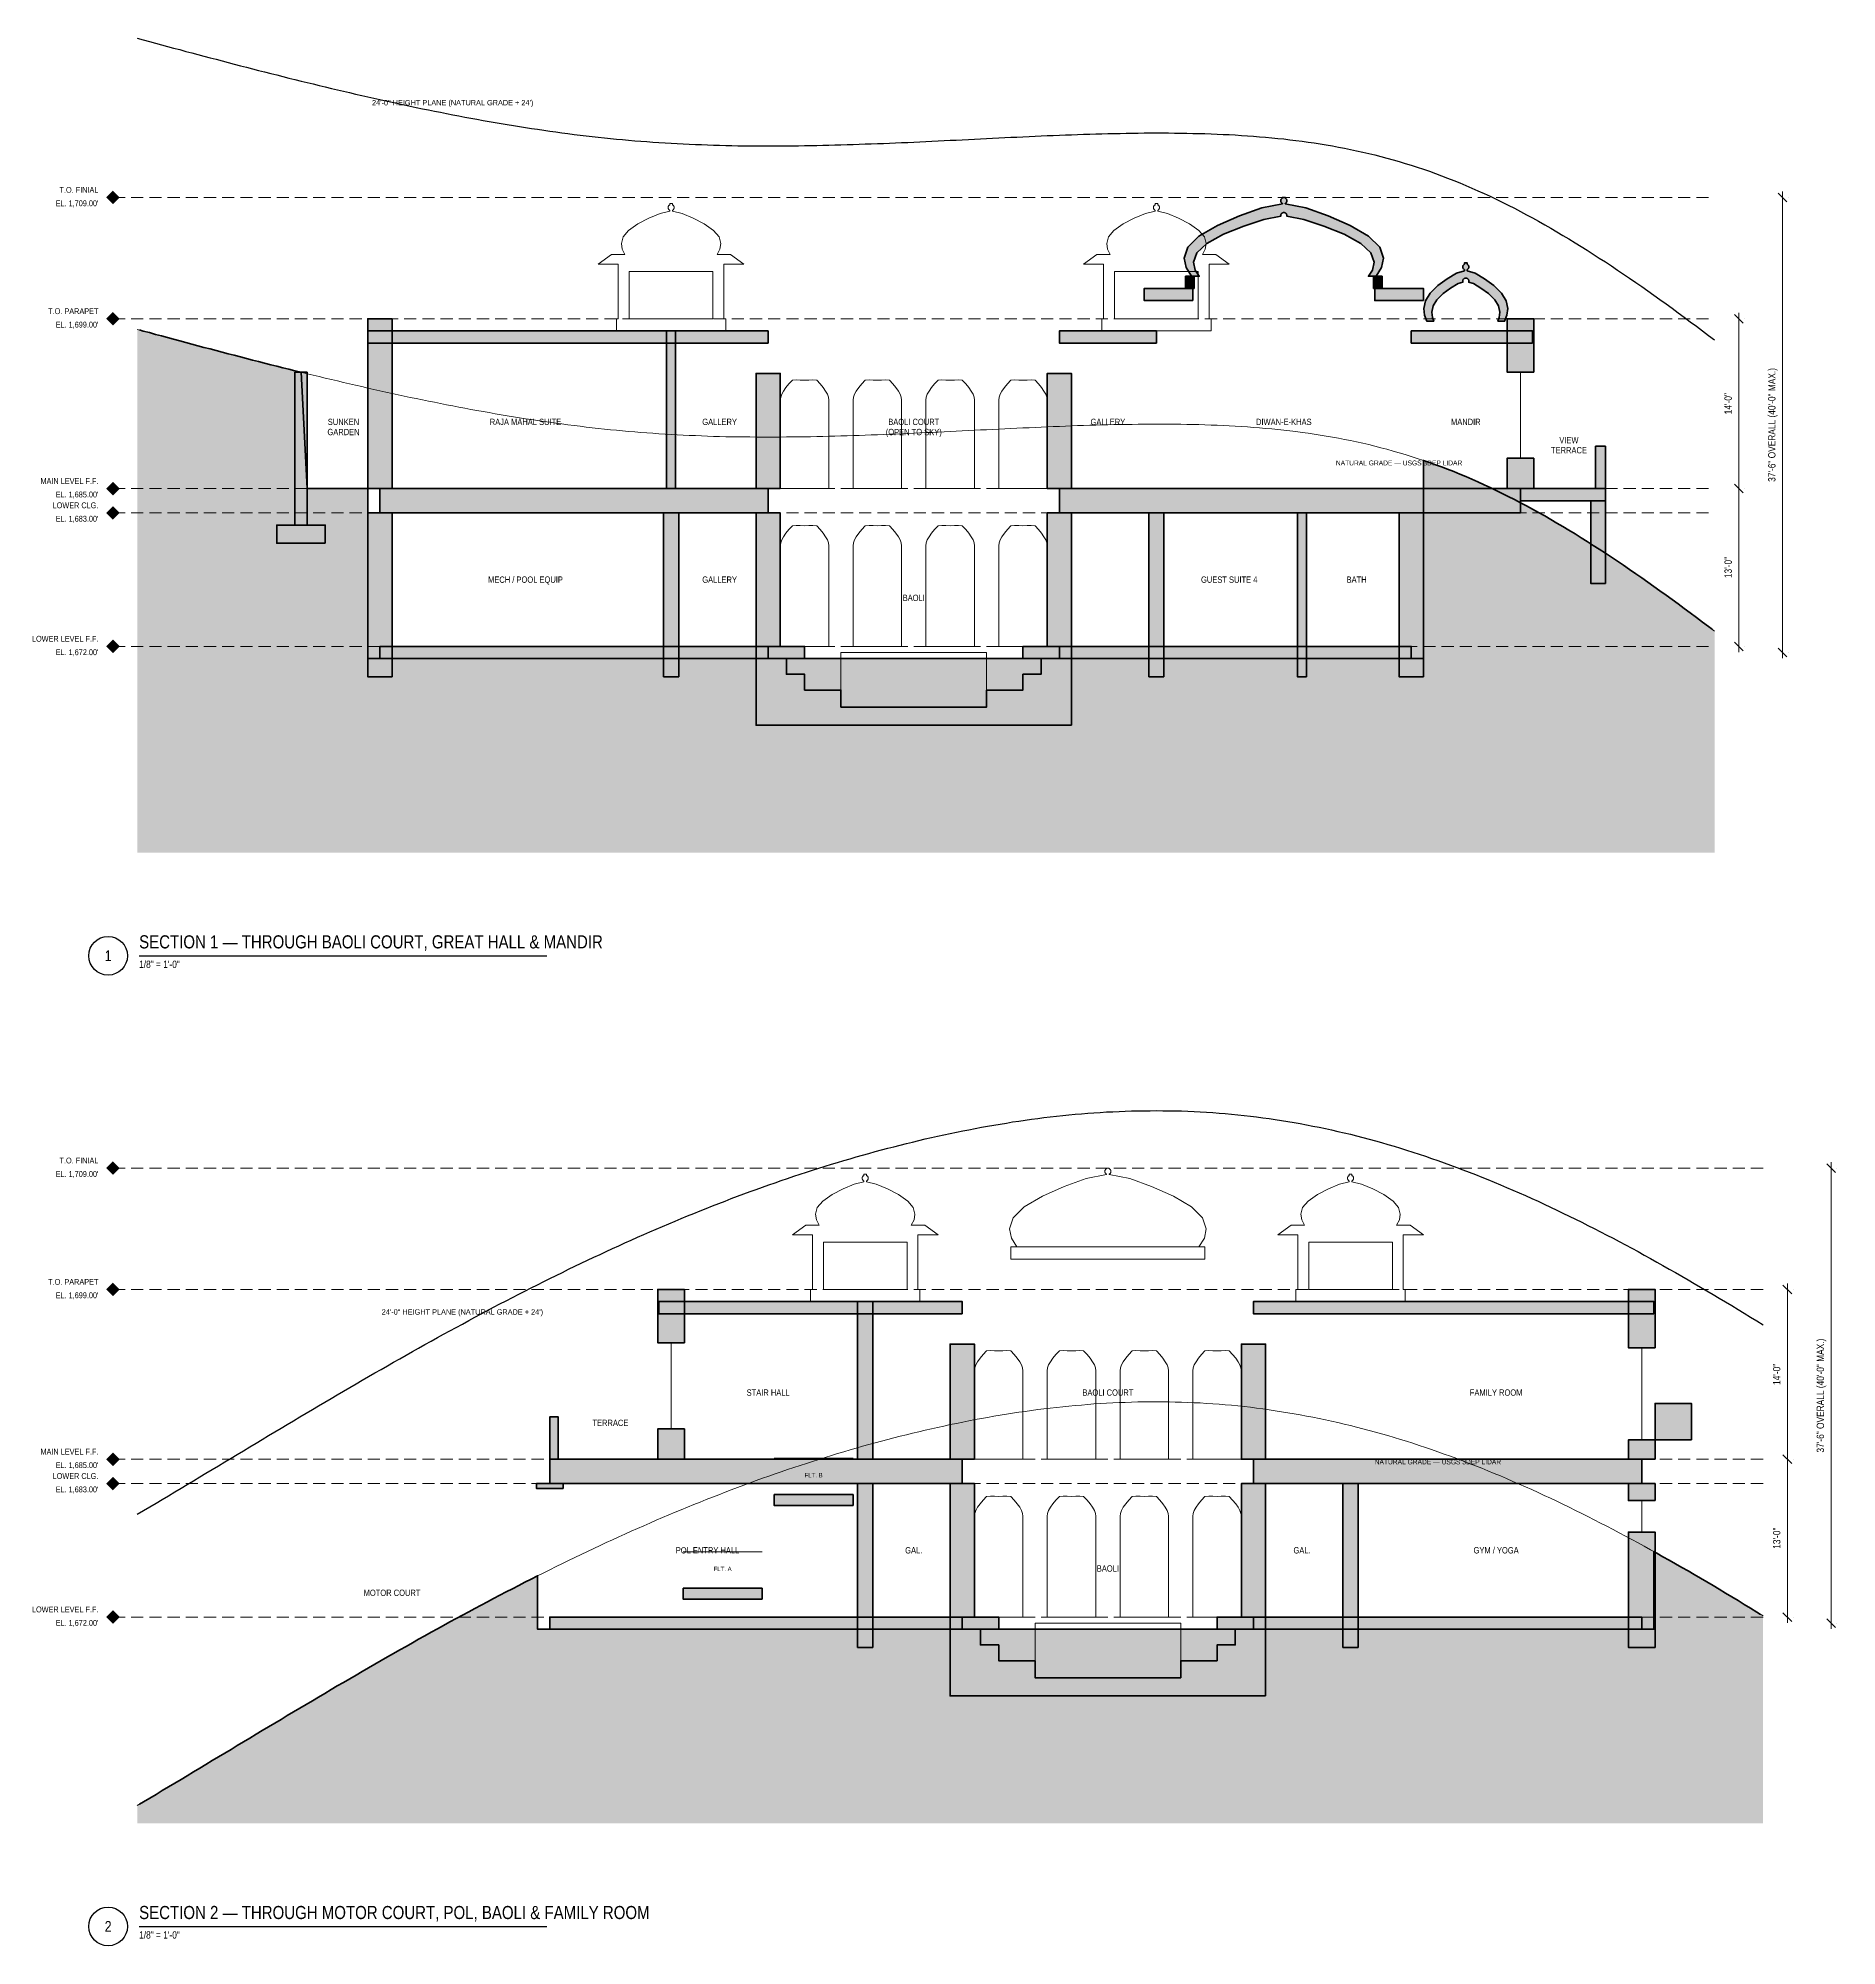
# Model space of a CAD drawing. Header units: inches. Extents: x -98 to 1681, y -1045 to 842.
import ezdxf
from ezdxf.enums import TextEntityAlignment as Align

# ---------------------------------------------------------------- set-up
doc = ezdxf.new("R2010")
doc.units = ezdxf.units.IN
doc.header["$LTSCALE"] = 48
doc.header["$MEASUREMENT"] = 0
doc.linetypes.add('DASHED', pattern=[1.524, 1.27, -0.254])
doc.linetypes.add('HIDDEN', pattern=[0.375, 0.25, -0.125])
for name, color, linetype, lineweight in [('A-ANNO-DIMS', 3, 'CONTINUOUS', 18), ('A-ANNO-SYMB', 7, 'CONTINUOUS', 25), ('A-ANNO-TEXT', 7, 'CONTINUOUS', 25), ('A-GLAZ', 4, 'CONTINUOUS', 18), ('A-HIDN', 8, 'HIDDEN', 18), ('A-HTPL', 1, 'DASHED', 25), ('A-SECT-BYND', 8, 'CONTINUOUS', 18), ('A-SECT-CUT', 7, 'CONTINUOUS', 70), ('A-SECT-PATT', 8, 'CONTINUOUS', 9)]:
    doc.layers.add(name, color=color, linetype=linetype, lineweight=lineweight)
doc.styles.add('JM', font='IBMPlexSansCondensed-Regular.ttf')

msp = doc.modelspace()

# ---------------------------------------------------------------- texts
at = {"layer": 'A-ANNO-DIMS', "style": 'JM'}
for s, p in [('37\'-6" OVERALL (40\'-0" MAX.)', (1622.4, 459)), ('14\'-0"', (1579.2, 480)), ('13\'-0"', (1579.2, 318)), ('37\'-6" OVERALL (40\'-0" MAX.)', (1670.4, -501)), ('14\'-0"', (1627.2, -480)), ('13\'-0"', (1627.2, -642))]:
    msp.add_text(s, height=7.2, rotation=90, dxfattribs=at).set_placement(p, align=Align.BOTTOM_CENTER)
at = {"layer": 'A-ANNO-TEXT', "style": 'JM'}
for p in [(312, 773.5), (321.6, -422.5)]:
    msp.add_text('24\'-0" HEIGHT PLANE (NATURAL GRADE + 24\')', height=5.28, dxfattribs=at).set_placement(p, align=Align.BOTTOM_CENTER)
for s, p in [("EL. 1,709.00'", (-38.4, 681.1)), ("EL. 1,699.00'", (-38.4, 561.1)), ("EL. 1,685.00'", (-38.4, 393.1)), ("EL. 1,683.00'", (-38.4, 369.1)), ("EL. 1,672.00'", (-38.4, 237.1)), ("EL. 1,709.00'", (-38.4, -278.9)), ("EL. 1,699.00'", (-38.4, -398.9)), ("EL. 1,685.00'", (-38.4, -566.9)), ("EL. 1,683.00'", (-38.4, -590.9)), ("EL. 1,672.00'", (-38.4, -722.9))]:
    msp.add_text(s, height=5.76, dxfattribs=at).set_placement(p, align=Align.TOP_RIGHT)
for s, p in [('T.O. FINIAL', (-38.4, 686.9)), ('T.O. PARAPET', (-38.4, 566.9)), ('MAIN LEVEL F.F.', (-38.4, 398.9)), ('LOWER CLG.', (-38.4, 374.9)), ('LOWER LEVEL F.F.', (-38.4, 242.9)), ('T.O. FINIAL', (-38.4, -273.1)), ('T.O. PARAPET', (-38.4, -393.1)), ('MAIN LEVEL F.F.', (-38.4, -561.1)), ('LOWER CLG.', (-38.4, -585.1)), ('LOWER LEVEL F.F.', (-38.4, -717.1))]:
    msp.add_text(s, height=5.76, dxfattribs=at).set_placement(p, align=Align.BOTTOM_RIGHT)
for s, height, p in [('GARDEN', 6.24, (204, 452)), ('SUNKEN', 6.24, (204, 462)), ('RAJA MAHAL SUITE', 6.24, (384, 462)), ('GALLERY', 6.24, (576, 462)), ('(OPEN TO SKY)', 6.24, (768, 452)), ('BAOLI COURT', 6.24, (768, 462)), ('GALLERY', 6.24, (960, 462)), ('DIWAN-E-KHAS', 6.24, (1134, 462)), ('MANDIR', 6.24, (1314, 462)), ('TERRACE', 6.24, (1416, 434)), ('VIEW', 6.24, (1416, 444)), ('MECH / POOL EQUIP', 6.24, (384, 306)), ('GALLERY', 6.24, (576, 306)), ('GUEST SUITE 4', 6.24, (1080, 306)), ('BATH', 6.24, (1206, 306)), ('BAOLI', 6.24, (768, 288)), ('1', 10.6, (-28.8, -66)), ('STAIR HALL', 6.24, (624, -498)), ('BAOLI COURT', 6.24, (960, -498)), ('FAMILY ROOM', 6.24, (1344, -498)), ('TERRACE', 6.24, (468, -528)), ('FLT. B', 4.32, (669, -579.7)), ('POL ENTRY HALL', 6.24, (564, -654)), ('GAL.', 6.24, (768, -654)), ('GAL.', 6.24, (1152, -654)), ('GYM / YOGA', 6.24, (1344, -654)), ('FLT. A', 4.32, (579, -672.4)), ('BAOLI', 6.24, (960, -672)), ('MOTOR COURT', 6.24, (252, -696)), ('2', 10.6, (-28.8, -1026))]:
    msp.add_text(s, height=height, dxfattribs=at).set_placement(p, align=Align.MIDDLE_CENTER)
for p in [(1248, 423.8), (1286.4, -564.2)]:
    msp.add_text('NATURAL GRADE — USGS 3DEP LIDAR', height=4.8, dxfattribs=at).set_placement(p, align=Align.TOP_CENTER)
for s, p in [('SECTION 1 — THROUGH BAOLI COURT, GREAT HALL & MANDIR', (1.9, -62.6)), ('SECTION 2 — THROUGH MOTOR COURT, POL, BAOLI & FAMILY ROOM', (1.9, -1022.6))]:
    msp.add_text(s, height=12.96, dxfattribs=at).set_placement(p, align=Align.BOTTOM_LEFT)
for p in [(1.9, -70.8), (1.9, -1030.8)]:
    msp.add_text('1/8" = 1\'-0"', height=7.2, dxfattribs=at).set_placement(p, align=Align.TOP_LEFT)

# ---------------------------------------------------------------- hatches: boundary and pattern name
at = {"layer": 'A-ANNO-SYMB'}
h = msp.add_hatch(color=7, dxfattribs=at)
h.dxf.hatch_style = 1
h.paths.add_polyline_path([(-30.7, 684), (-24, 690.7), (-17.3, 684), (-24, 677.3)])
h = msp.add_hatch(color=7, dxfattribs=at)
h.dxf.hatch_style = 1
h.paths.add_polyline_path([(-30.7, 564), (-24, 570.7), (-17.3, 564), (-24, 557.3)])
h = msp.add_hatch(color=7, dxfattribs=at)
h.dxf.hatch_style = 1
h.paths.add_polyline_path([(-30.7, 396), (-24, 402.7), (-17.3, 396), (-24, 389.3)])
h = msp.add_hatch(color=7, dxfattribs=at)
h.dxf.hatch_style = 1
h.paths.add_polyline_path([(-30.7, 372), (-24, 378.7), (-17.3, 372), (-24, 365.3)])
h = msp.add_hatch(color=7, dxfattribs=at)
h.dxf.hatch_style = 1
h.paths.add_polyline_path([(-30.7, 240), (-24, 246.7), (-17.3, 240), (-24, 233.3)])
h = msp.add_hatch(color=7, dxfattribs=at)
h.dxf.hatch_style = 1
h.paths.add_polyline_path([(-30.7, -276), (-24, -269.3), (-17.3, -276), (-24, -282.7)])
h = msp.add_hatch(color=7, dxfattribs=at)
h.dxf.hatch_style = 1
h.paths.add_polyline_path([(-30.7, -396), (-24, -389.3), (-17.3, -396), (-24, -402.7)])
h = msp.add_hatch(color=7, dxfattribs=at)
h.dxf.hatch_style = 1
h.paths.add_polyline_path([(-30.7, -564), (-24, -557.3), (-17.3, -564), (-24, -570.7)])
h = msp.add_hatch(color=7, dxfattribs=at)
h.dxf.hatch_style = 1
h.paths.add_polyline_path([(-30.7, -588), (-24, -581.3), (-17.3, -588), (-24, -594.7)])
h = msp.add_hatch(color=7, dxfattribs=at)
h.dxf.hatch_style = 1
h.paths.add_polyline_path([(-30.7, -720), (-24, -713.3), (-17.3, -720), (-24, -726.7)])
at = {"layer": 'A-SECT-PATT'}
h = msp.add_hatch(color=7, dxfattribs=at)
h.dxf.hatch_style = 1
h.paths.add_polyline_path([(1177.8, 665.8), (1199.7, 656.4), (1217.9, 645.6), (1228.8, 634.8), (1232.5, 624), (1230.7, 614.6), (1225.2, 606), (1217.6, 606), (1221.8, 612.1), (1223.4, 620.1), (1220.1, 629.3), (1210.2, 638.5), (1193.6, 647.6), (1173.7, 655.6), (1153.9, 662.3), (1136.9, 665.5), (1136.9, 665.5), (1137, 665.8), (1137, 666.1), (1137, 666.3), (1136.9, 666.6), (1136.9, 666.9), (1136.8, 667.2), (1136.6, 667.5), (1136.5, 667.7), (1136.3, 668), (1136.1, 668.2), (1135.9, 668.4), (1135.7, 668.5), (1135.4, 668.7), (1135.1, 668.8), (1134.9, 668.9), (1134.6, 669), (1134.3, 669), (1134, 669.1), (1133.7, 669), (1133.4, 669), (1133.1, 668.9), (1132.9, 668.8), (1132.6, 668.7), (1132.3, 668.5), (1132.1, 668.4), (1131.9, 668.2), (1131.7, 668), (1131.5, 667.7), (1131.4, 667.5), (1131.2, 667.2), (1131.1, 666.9), (1131.1, 666.6), (1131, 666.3), (1131, 666.1), (1131, 665.8), (1131.1, 665.5), (1131.1, 665.5), (1114.1, 662.3), (1094.3, 655.6), (1074.4, 647.6), (1057.8, 638.5), (1047.9, 629.3), (1044.6, 620.1), (1046.2, 612.1), (1050.4, 606), (1042.8, 606), (1037.3, 614.6), (1035.5, 624), (1039.2, 634.8), (1050.1, 645.6), (1068.3, 656.4), (1090.2, 665.8), (1112.1, 673.7), (1132.6, 677.7), (1132.6, 678.1), (1132.3, 678.2), (1132.1, 678.4), (1131.9, 678.6), (1131.7, 678.8), (1131.5, 679), (1131.4, 679.3), (1131.2, 679.6), (1131.1, 679.8), (1131.1, 680.1), (1131, 680.4), (1131, 680.7), (1131, 681), (1131.1, 681.3), (1131.1, 681.6), (1131.2, 681.8), (1131.4, 682.1), (1131.5, 682.4), (1131.7, 682.6), (1131.9, 682.8), (1132.1, 683), (1132.3, 683.2), (1132.6, 683.3), (1132.6, 684), (1135.4, 684), (1135.4, 683.3), (1135.7, 683.2), (1135.9, 683), (1136.1, 682.8), (1136.3, 682.6), (1136.5, 682.4), (1136.6, 682.1), (1136.8, 681.8), (1136.9, 681.6), (1136.9, 681.3), (1137, 681), (1137, 680.7), (1137, 680.4), (1136.9, 680.1), (1136.9, 679.8), (1136.8, 679.6), (1136.6, 679.3), (1136.5, 679), (1136.3, 678.8), (1136.1, 678.6), (1135.9, 678.4), (1135.7, 678.2), (1135.4, 678.1), (1135.4, 677.7), (1155.9, 673.7)])
h = msp.add_hatch(color=7, dxfattribs=at)
h.dxf.hatch_style = 1
h.paths.add_polyline_path([(1045.2, 594), (1045.2, 606), (1036.8, 606), (1036.8, 594)])
h = msp.add_hatch(color=7, dxfattribs=at)
h.dxf.hatch_style = 1
h.paths.add_polyline_path([(1231.2, 594), (1231.2, 606), (1222.8, 606), (1222.8, 594)])
h = msp.add_hatch(color=7, dxfattribs=at)
h.dxf.hatch_style = 1
h.paths.add_polyline_path([(1332.4, 603.4), (1341.6, 596.9), (1349.3, 589.3), (1353.9, 581.8), (1355.5, 574.2), (1354.7, 567.6), (1352.4, 561.6), (1345.7, 561.6), (1347.1, 565.3), (1347.7, 570.6), (1346.4, 576.7), (1342.7, 582.8), (1336.5, 589), (1329, 594.3), (1321.5, 598.8), (1316.8, 600.3), (1316.9, 600.4), (1316.9, 600.7), (1317, 601), (1317, 601.3), (1317, 601.5), (1316.9, 601.8), (1316.9, 602.1), (1316.8, 602.4), (1316.6, 602.7), (1316.5, 602.9), (1316.3, 603.2), (1316.1, 603.4), (1315.9, 603.6), (1315.7, 603.7), (1315.4, 603.9), (1315.1, 604), (1314.9, 604.1), (1314.6, 604.2), (1314.3, 604.2), (1314, 604.3), (1313.7, 604.2), (1313.4, 604.2), (1313.1, 604.1), (1312.9, 604), (1312.6, 603.9), (1312.3, 603.7), (1312.1, 603.6), (1311.9, 603.4), (1311.7, 603.2), (1311.5, 602.9), (1311.4, 602.7), (1311.2, 602.4), (1311.1, 602.1), (1311.1, 601.8), (1311, 601.5), (1311, 601.3), (1311, 601), (1311.1, 600.7), (1311.1, 600.4), (1311.2, 600.3), (1306.5, 598.8), (1299, 594.3), (1291.5, 589), (1285.3, 582.8), (1281.6, 576.7), (1280.3, 570.6), (1280.9, 565.3), (1282.3, 561.6), (1275.6, 561.6), (1273.3, 567.6), (1272.5, 574.2), (1274.1, 581.8), (1278.7, 589.3), (1286.4, 596.9), (1295.6, 603.4), (1304.8, 609), (1312.6, 611.5), (1312.6, 612.6), (1312.3, 612.7), (1312.1, 612.9), (1311.9, 613.1), (1311.7, 613.3), (1311.5, 613.6), (1311.4, 613.8), (1311.2, 614.1), (1311.1, 614.4), (1311.1, 614.7), (1311, 614.9), (1311, 615.2), (1311, 615.5), (1311.1, 615.8), (1311.1, 616.1), (1311.2, 616.4), (1311.4, 616.7), (1311.5, 616.9), (1311.7, 617.1), (1311.9, 617.4), (1312.1, 617.6), (1312.3, 617.7), (1312.6, 617.9), (1312.6, 619.2), (1315.4, 619.2), (1315.4, 617.9), (1315.7, 617.7), (1315.9, 617.6), (1316.1, 617.4), (1316.3, 617.1), (1316.5, 616.9), (1316.6, 616.7), (1316.8, 616.4), (1316.9, 616.1), (1316.9, 615.8), (1317, 615.5), (1317, 615.2), (1317, 614.9), (1316.9, 614.7), (1316.9, 614.4), (1316.8, 614.1), (1316.6, 613.8), (1316.5, 613.6), (1316.3, 613.3), (1316.1, 613.1), (1315.9, 612.9), (1315.7, 612.7), (1315.4, 612.6), (1315.4, 611.5), (1323.2, 609)])
h = msp.add_hatch(color=7, dxfattribs=at)
h.dxf.hatch_style = 1
h.paths.add_polyline_path([(1044, 582), (1044, 594), (996, 594), (996, 582)])
h = msp.add_hatch(color=7, dxfattribs=at)
h.dxf.hatch_style = 1
h.paths.add_polyline_path([(1272, 582), (1272, 594), (1224, 594), (1224, 582)])
h = msp.add_hatch(dxfattribs=at)
h.set_pattern_fill('AR-SAND', scale=12)
h.paths.add_polyline_path([(0, 553.5), (6, 551.9), (12, 550.3), (18, 548.6), (24, 547), (30, 545.4), (36, 543.8), (42, 542.2), (48, 540.5), (54, 538.9), (60, 537.3), (66, 535.7), (72, 534.2), (78, 532.6), (84, 531), (90, 529.4), (96, 527.9), (102, 526.3), (108, 524.8), (114, 523.2), (120, 521.7), (126, 520.1), (132, 518.6), (138, 517.1), (144, 515.6), (150, 514.1), (156, 512.6), (162, 511.1), (168, 396), (174, 396), (180, 396), (186, 396), (192, 396), (198, 396), (204, 396), (210, 396), (216, 396), (222, 396), (228, 396), (228, 228), (1272, 228), (1272, 423.9), (1278, 421.9), (1284, 419.7), (1290, 417.5), (1296, 415.2), (1302, 412.8), (1308, 410.4), (1314, 407.9), (1320, 405.3), (1326, 402.6), (1332, 399.9), (1338, 397.1), (1344, 394.3), (1350, 391.3), (1356, 388.3), (1362, 385.3), (1368, 382.1), (1374, 378.9), (1380, 375.7), (1386, 372.4), (1392, 369), (1398, 365.5), (1404, 362), (1410, 358.5), (1416, 354.9), (1422, 351.2), (1428, 347.5), (1434, 343.7), (1440, 339.9), (1446, 336.1), (1452, 332.2), (1458, 328.2), (1464, 324.2), (1470, 320.2), (1476, 316.1), (1482, 311.9), (1488, 307.8), (1494, 303.6), (1500, 299.3), (1506, 295), (1512, 290.7), (1518, 286.4), (1524, 282), (1530, 277.6), (1536, 273.1), (1542, 268.7), (1548, 264.1), (1554, 259.6), (1560, 255.1), (1560, 36), (0, 36)])
h = msp.add_hatch(color=7, dxfattribs=at)
h.dxf.hatch_style = 1
h.paths.add_polyline_path([(252, 396), (252, 564), (228, 564), (228, 396)])
h = msp.add_hatch(color=7, dxfattribs=at)
h.dxf.hatch_style = 1
h.paths.add_polyline_path([(624, 540), (624, 552), (228, 552), (228, 540)])
h = msp.add_hatch(color=7, dxfattribs=at)
h.dxf.hatch_style = 1
h.paths.add_polyline_path([(532.5, 396), (532.5, 552), (523.5, 552), (523.5, 396)])
h = msp.add_hatch(color=7, dxfattribs=at)
h.dxf.hatch_style = 1
h.paths.add_polyline_path([(1008, 540), (1008, 552), (912, 552), (912, 540)])
h = msp.add_hatch(color=7, dxfattribs=at)
h.dxf.hatch_style = 1
h.paths.add_polyline_path([(1380, 540), (1380, 552), (1260, 552), (1260, 540)])
h = msp.add_hatch(color=7, dxfattribs=at)
h.dxf.hatch_style = 1
h.paths.add_polyline_path([(1381.2, 511.2), (1381.2, 564), (1354.8, 564), (1354.8, 511.2)])
h = msp.add_hatch(color=7, dxfattribs=at)
h.dxf.hatch_style = 1
h.paths.add_polyline_path([(168, 360), (168, 511.1), (156, 511.1), (156, 360)])
h = msp.add_hatch(color=7, dxfattribs=at)
h.dxf.hatch_style = 1
h.paths.add_polyline_path([(636, 396), (636, 510), (612, 510), (612, 396)])
h = msp.add_hatch(color=7, dxfattribs=at)
h.dxf.hatch_style = 1
h.paths.add_polyline_path([(924, 396), (924, 510), (900, 510), (900, 396)])
h = msp.add_hatch(color=7, dxfattribs=at)
h.dxf.hatch_style = 1
h.paths.add_polyline_path([(1452, 396), (1452, 438), (1442.4, 438), (1442.4, 396)])
h = msp.add_hatch(color=7, dxfattribs=at)
h.dxf.hatch_style = 1
h.paths.add_polyline_path([(1381.2, 396), (1381.2, 426), (1354.8, 426), (1354.8, 396)])
h = msp.add_hatch(color=7, dxfattribs=at)
h.dxf.hatch_style = 1
h.paths.add_polyline_path([(624, 372), (624, 396), (240, 396), (240, 372)])
h = msp.add_hatch(color=7, dxfattribs=at)
h.dxf.hatch_style = 1
h.paths.add_polyline_path([(1368, 372), (1368, 396), (912, 396), (912, 372)])
h = msp.add_hatch(color=7, dxfattribs=at)
h.dxf.hatch_style = 1
h.paths.add_polyline_path([(1452, 384), (1452, 396), (1368, 396), (1368, 384)])
h = msp.add_hatch(color=7, dxfattribs=at)
h.dxf.hatch_style = 1
h.paths.add_polyline_path([(1452, 302.2), (1452, 384), (1437.6, 384), (1437.6, 302.2)])
h = msp.add_hatch(color=7, dxfattribs=at)
h.dxf.hatch_style = 1
h.paths.add_polyline_path([(186, 342), (186, 360), (138, 360), (138, 342)])
h = msp.add_hatch(color=7, dxfattribs=at)
h.dxf.hatch_style = 1
h.paths.add_polyline_path([(252, 210), (252, 372), (228, 372), (228, 210)])
h = msp.add_hatch(color=7, dxfattribs=at)
h.dxf.hatch_style = 1
h.paths.add_polyline_path([(535.5, 210), (535.5, 372), (520.5, 372), (520.5, 210)])
h = msp.add_hatch(color=7, dxfattribs=at)
h.dxf.hatch_style = 1
h.paths.add_polyline_path([(636, 240), (636, 372), (612, 372), (612, 240)])
h = msp.add_hatch(color=7, dxfattribs=at)
h.dxf.hatch_style = 1
h.paths.add_polyline_path([(924, 240), (924, 372), (900, 372), (900, 240)])
h = msp.add_hatch(color=7, dxfattribs=at)
h.dxf.hatch_style = 1
h.paths.add_polyline_path([(1015.5, 210), (1015.5, 372), (1000.5, 372), (1000.5, 210)])
h = msp.add_hatch(color=7, dxfattribs=at)
h.dxf.hatch_style = 1
h.paths.add_polyline_path([(1156.5, 210), (1156.5, 372), (1147.5, 372), (1147.5, 210)])
h = msp.add_hatch(color=7, dxfattribs=at)
h.dxf.hatch_style = 1
h.paths.add_polyline_path([(1272, 210), (1272, 372), (1248, 372), (1248, 210)])
h = msp.add_hatch(color=7, dxfattribs=at)
h.dxf.hatch_style = 1
h.paths.add_polyline_path([(660, 228), (660, 240), (240, 240), (240, 228)])
h = msp.add_hatch(color=7, dxfattribs=at)
h.dxf.hatch_style = 1
h.paths.add_polyline_path([(924, 162), (612, 162), (612, 240), (624, 240), (624, 228), (642, 228), (642, 212.4), (660, 212.4), (660, 196.8), (696, 196.8), (696, 180), (840, 180), (840, 196.8), (876, 196.8), (876, 212.4), (894, 212.4), (894, 228), (912, 228), (912, 240), (924, 240)])
h = msp.add_hatch(color=7, dxfattribs=at)
h.dxf.hatch_style = 1
h.paths.add_polyline_path([(1260, 228), (1260, 240), (876, 240), (876, 228)])
h = msp.add_hatch(color=7, dxfattribs=at)
h.dxf.hatch_style = 1
h.paths.add_polyline_path([(541.2, -448.8), (541.2, -396), (514.8, -396), (514.8, -448.8)])
h = msp.add_hatch(color=7, dxfattribs=at)
h.dxf.hatch_style = 1
h.paths.add_polyline_path([(1501.2, -453.6), (1501.2, -396), (1474.8, -396), (1474.8, -453.6)])
h = msp.add_hatch(color=7, dxfattribs=at)
h.dxf.hatch_style = 1
h.paths.add_polyline_path([(816, -420), (816, -408), (516, -408), (516, -420)])
h = msp.add_hatch(color=7, dxfattribs=at)
h.dxf.hatch_style = 1
h.paths.add_polyline_path([(727.5, -564), (727.5, -408), (712.5, -408), (712.5, -564)])
h = msp.add_hatch(color=7, dxfattribs=at)
h.dxf.hatch_style = 1
h.paths.add_polyline_path([(1500, -420), (1500, -408), (1104, -408), (1104, -420)])
h = msp.add_hatch(color=7, dxfattribs=at)
h.dxf.hatch_style = 1
h.paths.add_polyline_path([(828, -564), (828, -450), (804, -450), (804, -564)])
h = msp.add_hatch(color=7, dxfattribs=at)
h.dxf.hatch_style = 1
h.paths.add_polyline_path([(1116, -564), (1116, -450), (1092, -450), (1092, -564)])
h = msp.add_hatch(color=7, dxfattribs=at)
h.dxf.hatch_style = 1
h.paths.add_polyline_path([(1537.2, -544.8), (1537.2, -508.8), (1501.2, -508.8), (1501.2, -544.8)])
h = msp.add_hatch(color=7, dxfattribs=at)
h.dxf.hatch_style = 1
h.paths.add_polyline_path([(416.4, -564), (416.4, -522), (408, -522), (408, -564)])
h = msp.add_hatch(color=7, dxfattribs=at)
h.dxf.hatch_style = 1
h.paths.add_polyline_path([(541.2, -564), (541.2, -534), (514.8, -534), (514.8, -564)])
h = msp.add_hatch(color=7, dxfattribs=at)
h.dxf.hatch_style = 1
h.paths.add_polyline_path([(1501.2, -564), (1501.2, -544.8), (1474.8, -544.8), (1474.8, -564)])
h = msp.add_hatch(color=7, dxfattribs=at)
h.dxf.hatch_style = 1
h.paths.add_polyline_path([(816, -588), (816, -564), (408, -564), (408, -588)])
h = msp.add_hatch(color=7, dxfattribs=at)
h.dxf.hatch_style = 1
h.paths.add_polyline_path([(1488, -588), (1488, -564), (1104, -564), (1104, -588)])
h = msp.add_hatch(color=7, dxfattribs=at)
h.dxf.hatch_style = 1
h.paths.add_polyline_path([(421.2, -592.8), (421.2, -588), (394.8, -588), (394.8, -592.8)])
h = msp.add_hatch(color=7, dxfattribs=at)
h.dxf.hatch_style = 1
h.paths.add_polyline_path([(708, -609.7), (708, -598.9), (630, -598.9), (630, -609.7)])
h = msp.add_hatch(color=7, dxfattribs=at)
h.dxf.hatch_style = 1
h.paths.add_polyline_path([(727.5, -750), (727.5, -588), (712.5, -588), (712.5, -750)])
h = msp.add_hatch(color=7, dxfattribs=at)
h.dxf.hatch_style = 1
h.paths.add_polyline_path([(828, -720), (828, -588), (804, -588), (804, -720)])
h = msp.add_hatch(color=7, dxfattribs=at)
h.dxf.hatch_style = 1
h.paths.add_polyline_path([(1116, -720), (1116, -588), (1092, -588), (1092, -720)])
h = msp.add_hatch(color=7, dxfattribs=at)
h.dxf.hatch_style = 1
h.paths.add_polyline_path([(1207.5, -750), (1207.5, -588), (1192.5, -588), (1192.5, -750)])
h = msp.add_hatch(color=7, dxfattribs=at)
h.dxf.hatch_style = 1
h.paths.add_polyline_path([(1501.2, -604.8), (1501.2, -588), (1474.8, -588), (1474.8, -604.8)])
h = msp.add_hatch(color=7, dxfattribs=at)
h.dxf.hatch_style = 1
h.paths.add_polyline_path([(1501.2, -750), (1501.2, -636), (1474.8, -636), (1474.8, -750)])
h = msp.add_hatch(dxfattribs=at)
h.set_pattern_fill('AR-SAND', scale=12)
h.paths.add_polyline_path([(0, -906.4), (6.2, -902.8), (12.4, -899.1), (18.6, -895.4), (24.7, -891.7), (30.9, -888), (37.1, -884.3), (43.3, -880.6), (49.5, -876.9), (55.7, -873.2), (61.8, -869.5), (68, -865.8), (74.2, -862), (80.4, -858.3), (86.6, -854.6), (92.8, -850.9), (99, -847.2), (105.1, -843.5), (111.3, -839.7), (117.5, -836), (123.7, -832.3), (129.9, -828.6), (136.1, -824.9), (142.2, -821.2), (148.4, -817.5), (154.6, -813.8), (160.8, -810.1), (167, -806.5), (173.2, -802.8), (179.4, -799.1), (185.5, -795.5), (191.7, -791.8), (197.9, -788.2), (204.1, -784.6), (210.3, -781), (216.5, -777.4), (222.6, -773.8), (228.8, -770.2), (235, -766.6), (241.2, -763.1), (247.4, -759.5), (253.6, -756), (259.8, -752.5), (265.9, -749), (272.1, -745.5), (278.3, -742), (284.5, -738.6), (290.7, -735.1), (296.9, -731.7), (303, -728.3), (309.2, -724.9), (315.4, -721.5), (321.6, -718.2), (327.8, -714.8), (334, -711.5), (340.2, -708.2), (346.3, -704.9), (352.5, -701.6), (358.7, -698.4), (364.9, -695.2), (371.1, -692), (377.3, -688.8), (383.4, -685.6), (389.6, -682.5), (395.8, -679.3), (396, -679.2), (396, -732), (1500, -732), (1500, -655.3), (1502.9, -656.9), (1509, -660.3), (1515.2, -663.8), (1521.4, -667.3), (1527.6, -670.9), (1533.8, -674.4), (1540, -678), (1546.2, -681.6), (1552.3, -685.3), (1558.5, -688.9), (1564.7, -692.6), (1570.9, -696.3), (1577.1, -700), (1583.3, -703.8), (1589.4, -707.5), (1595.6, -711.3), (1601.8, -715.1), (1608, -718.9), (1608, -924), (0, -924)])
h = msp.add_hatch(color=7, dxfattribs=at)
h.dxf.hatch_style = 1
h.paths.add_polyline_path([(618, -702.4), (618, -691.6), (540, -691.6), (540, -702.4)])
h = msp.add_hatch(color=7, dxfattribs=at)
h.dxf.hatch_style = 1
h.paths.add_polyline_path([(852, -732), (852, -720), (408, -720), (408, -732)])
h = msp.add_hatch(color=7, dxfattribs=at)
h.dxf.hatch_style = 1
h.paths.add_polyline_path([(1116, -798), (804, -798), (804, -720), (816, -720), (816, -732), (834, -732), (834, -747.6), (852, -747.6), (852, -763.2), (888, -763.2), (888, -780), (1032, -780), (1032, -763.2), (1068, -763.2), (1068, -747.6), (1086, -747.6), (1086, -732), (1104, -732), (1104, -720), (1116, -720)])
h = msp.add_hatch(color=7, dxfattribs=at)
h.dxf.hatch_style = 1
h.paths.add_polyline_path([(1488, -732), (1488, -720), (1068, -720), (1068, -732)])

# ---------------------------------------------------------------- linework, layer by layer
at = {"layer": 'A-ANNO-DIMS'}
for p, q in [((1631.5, 679.7), (1622.9, 688.3)), ((1627.2, 228.2), (1627.2, 689.8)), ((1633, 684), (1633, 684)), ((1588.3, 559.7), (1579.7, 568.3)), ((1584, 390.2), (1584, 569.8)), ((1589.8, 564), (1589.8, 564)), ((1588.3, 391.7), (1579.7, 400.3)), ((1588.3, 391.7), (1579.7, 400.3)), ((1584, 234.2), (1584, 401.8)), ((1589.8, 396), (1589.8, 396)), ((1589.8, 396), (1589.8, 396)), ((1588.3, 235.7), (1579.7, 244.3)), ((1589.8, 240), (1589.8, 240)), ((1631.5, 229.7), (1622.9, 238.3)), ((1633, 234), (1633, 234)), ((1679.5, -280.3), (1670.9, -271.7)), ((1675.2, -731.8), (1675.2, -270.2)), ((1681, -276), (1681, -276)), ((1636.3, -400.3), (1627.7, -391.7)), ((1632, -569.8), (1632, -390.2)), ((1637.8, -396), (1637.8, -396)), ((1636.3, -568.3), (1627.7, -559.7)), ((1636.3, -568.3), (1627.7, -559.7)), ((1632, -725.8), (1632, -558.2)), ((1637.8, -564), (1637.8, -564)), ((1637.8, -564), (1637.8, -564)), ((1636.3, -724.3), (1627.7, -715.7)), ((1637.8, -720), (1637.8, -720)), ((1679.5, -730.3), (1670.9, -721.7)), ((1681, -726), (1681, -726))]:
    msp.add_line(p, q, dxfattribs=at)
at = {"layer": 'A-ANNO-SYMB'}
for p, q in [((1.9, -66), (405.1, -66)), ((1.9, -1026), (405.1, -1026))]:
    msp.add_line(p, q, dxfattribs=at)
for centre in [(-28.8, -66), (-28.8, -1026)]:
    msp.add_circle(centre, 19.2, dxfattribs=at)
at = {"layer": 'A-GLAZ'}
for p, q in [((1368, 426), (1368, 511.2)), ((528, -534), (528, -448.8)), ((1488, -544.8), (1488, -453.6)), ((1488, -636), (1488, -604.8))]:
    msp.add_line(p, q, dxfattribs=at)
for points in [[(840, 180), (840, 234), (696, 234), (696, 180)], [(1032, -780), (1032, -726), (888, -726), (888, -780)]]:
    msp.add_lwpolyline(points, close=True, dxfattribs=at)
at = {"layer": 'A-HIDN'}
for p, q in [((-24, 684), (1560, 684)), ((-24, 564), (1560, 564)), ((-24, 396), (1560, 396)), ((-24, 372), (1560, 372)), ((-24, 240), (1560, 240)), ((-24, -276), (1608, -276)), ((-24, -396), (1608, -396)), ((-24, -564), (1608, -564)), ((-24, -588), (1608, -588)), ((-24, -720), (1608, -720))]:
    msp.add_line(p, q, dxfattribs=at)
for points in [[(0, 553.5), (6, 551.9), (12, 550.3), (18, 548.6), (24, 547), (30, 545.4), (36, 543.8), (42, 542.2), (48, 540.5), (54, 538.9), (60, 537.3), (66, 535.7), (72, 534.2), (78, 532.6), (84, 531), (90, 529.4), (96, 527.9), (102, 526.3), (108, 524.8), (114, 523.2), (120, 521.7), (126, 520.1), (132, 518.6), (138, 517.1), (144, 515.6), (150, 514.1), (156, 512.6), (162, 511.1), (168, 509.7), (174, 508.2), (180, 506.8), (186, 505.3), (192, 503.9), (198, 502.5), (204, 501), (210, 499.7), (216, 498.3), (222, 496.9), (228, 495.5), (234, 494.2), (240, 492.8), (246, 491.5), (252, 490.2), (258, 488.9), (264, 487.6), (270, 486.3), (276, 485.1), (282, 483.8), (288, 482.6), (294, 481.4), (300, 480.2), (306, 479), (312, 477.8), (318, 476.7), (324, 475.5), (330, 474.4), (336, 473.3), (342, 472.2), (348, 471.2), (354, 470.1), (360, 469.1), (366, 468.1), (372, 467.1), (378, 466.1), (384, 465.2), (390, 464.3), (396, 463.4), (402, 462.5), (408, 461.6), (414, 460.8), (420, 460), (426, 459.2), (432, 458.4), (438, 457.7), (444, 456.9), (450, 456.2), (456, 455.6), (462, 454.9), (468, 454.3), (474, 453.7), (480, 453.2), (486, 452.6), (492, 452.1), (498, 451.6), (504, 451.2), (510, 450.7), (516, 450.3), (522, 449.9), (528, 449.6), (534, 449.2), (540, 448.9), (546, 448.6), (552, 448.4), (558, 448.2), (564, 447.9), (570, 447.7), (576, 447.6), (582, 447.4), (588, 447.3), (594, 447.2), (600, 447.1), (606, 447.1), (612, 447), (618, 447), (624, 447), (630, 447), (636, 447), (642, 447.1), (648, 447.1), (654, 447.2), (660, 447.3), (666, 447.4), (672, 447.5), (678, 447.6), (684, 447.8), (690, 447.9), (696, 448.1), (702, 448.3), (708, 448.4), (714, 448.6), (720, 448.9), (726, 449.1), (732, 449.3), (738, 449.5), (744, 449.8), (750, 450), (756, 450.3), (762, 450.5), (768, 450.8), (774, 451.1), (780, 451.4), (786, 451.6), (792, 451.9), (798, 452.2), (804, 452.5), (810, 452.8), (816, 453.1), (822, 453.4), (828, 453.7), (834, 454), (840, 454.3), (846, 454.6), (852, 454.9), (858, 455.2), (864, 455.5), (870, 455.7), (876, 456), (882, 456.3), (888, 456.6), (894, 456.8), (900, 457.1), (906, 457.3), (912, 457.6), (918, 457.8), (924, 458), (930, 458.3), (936, 458.5), (942, 458.7), (948, 458.8), (954, 459), (960, 459.2), (966, 459.3), (972, 459.4), (978, 459.5), (984, 459.6), (990, 459.7), (996, 459.8), (1002, 459.8), (1008, 459.8), (1014, 459.8), (1020, 459.8), (1026, 459.7), (1032, 459.7), (1038, 459.6), (1044, 459.4), (1050, 459.3), (1056, 459.1), (1062, 458.9), (1068, 458.7), (1074, 458.4), (1080, 458.1), (1086, 457.8), (1092, 457.4), (1098, 457), (1104, 456.6), (1110, 456.1), (1116, 455.6), (1122, 455), (1128, 454.4), (1134, 453.8), (1140, 453.1), (1146, 452.4), (1152, 451.6), (1158, 450.7), (1164, 449.9), (1170, 448.9), (1176, 447.9), (1182, 446.9), (1188, 445.8), (1194, 444.7), (1200, 443.5), (1206, 442.2), (1212, 440.9), (1218, 439.5), (1224, 438), (1230, 436.5), (1236, 434.9), (1242, 433.2), (1248, 431.5), (1254, 429.7), (1260, 427.9), (1266, 425.9), (1272, 423.9), (1278, 421.9), (1284, 419.7), (1290, 417.5), (1296, 415.2), (1302, 412.8), (1308, 410.4), (1314, 407.9), (1320, 405.3), (1326, 402.6), (1332, 399.9), (1338, 397.1), (1344, 394.3), (1350, 391.3), (1356, 388.3), (1362, 385.3), (1368, 382.1), (1374, 378.9), (1380, 375.7), (1386, 372.4), (1392, 369), (1398, 365.5), (1404, 362), (1410, 358.5), (1416, 354.9), (1422, 351.2), (1428, 347.5), (1434, 343.7), (1440, 339.9), (1446, 336.1), (1452, 332.2), (1458, 328.2), (1464, 324.2), (1470, 320.2), (1476, 316.1), (1482, 311.9), (1488, 307.8), (1494, 303.6), (1500, 299.3), (1506, 295), (1512, 290.7), (1518, 286.4), (1524, 282), (1530, 277.6), (1536, 273.1), (1542, 268.7), (1548, 264.1), (1554, 259.6), (1560, 255.1)], [(0, -906.4), (6.2, -902.8), (12.4, -899.1), (18.6, -895.4), (24.7, -891.7), (30.9, -888), (37.1, -884.3), (43.3, -880.6), (49.5, -876.9), (55.7, -873.2), (61.8, -869.5), (68, -865.8), (74.2, -862), (80.4, -858.3), (86.6, -854.6), (92.8, -850.9), (99, -847.2), (105.1, -843.5), (111.3, -839.7), (117.5, -836), (123.7, -832.3), (129.9, -828.6), (136.1, -824.9), (142.2, -821.2), (148.4, -817.5), (154.6, -813.8), (160.8, -810.1), (167, -806.5), (173.2, -802.8), (179.4, -799.1), (185.5, -795.5), (191.7, -791.8), (197.9, -788.2), (204.1, -784.6), (210.3, -781), (216.5, -777.4), (222.6, -773.8), (228.8, -770.2), (235, -766.6), (241.2, -763.1), (247.4, -759.5), (253.6, -756), (259.8, -752.5), (265.9, -749), (272.1, -745.5), (278.3, -742), (284.5, -738.6), (290.7, -735.1), (296.9, -731.7), (303, -728.3), (309.2, -724.9), (315.4, -721.5), (321.6, -718.2), (327.8, -714.8), (334, -711.5), (340.2, -708.2), (346.3, -704.9), (352.5, -701.6), (358.7, -698.4), (364.9, -695.2), (371.1, -692), (377.3, -688.8), (383.4, -685.6), (389.6, -682.5), (395.8, -679.3), (402, -676.2), (408.2, -673.2), (414.4, -670.1), (420.6, -667.1), (426.7, -664), (432.9, -661.1), (439.1, -658.1), (445.3, -655.1), (451.5, -652.2), (457.7, -649.3), (463.8, -646.4), (470, -643.6), (476.2, -640.8), (482.4, -638), (488.6, -635.2), (494.8, -632.4), (501, -629.7), (507.1, -627), (513.3, -624.3), (519.5, -621.7), (525.7, -619), (531.9, -616.4), (538.1, -613.9), (544.2, -611.3), (550.4, -608.8), (556.6, -606.3), (562.8, -603.8), (569, -601.4), (575.2, -599), (581.4, -596.6), (587.5, -594.2), (593.7, -591.9), (599.9, -589.6), (606.1, -587.3), (612.3, -585), (618.5, -582.8), (624.6, -580.6), (630.8, -578.5), (637, -576.3), (643.2, -574.2), (649.4, -572.1), (655.6, -570.1), (661.8, -568.1), (667.9, -566.1), (674.1, -564.1), (680.3, -562.2), (686.5, -560.2), (692.7, -558.4), (698.9, -556.5), (705, -554.7), (711.2, -552.9), (717.4, -551.1), (723.6, -549.4), (729.8, -547.7), (736, -546), (742.2, -544.4), (748.3, -542.8), (754.5, -541.2), (760.7, -539.7), (766.9, -538.2), (773.1, -536.7), (779.3, -535.2), (785.4, -533.8), (791.6, -532.4), (797.8, -531.1), (804, -529.7), (810.2, -528.5), (816.4, -527.2), (822.6, -526), (828.7, -524.8), (834.9, -523.6), (841.1, -522.5), (847.3, -521.5), (853.5, -520.4), (859.7, -519.4), (865.8, -518.4), (872, -517.5), (878.2, -516.6), (884.4, -515.7), (890.6, -514.9), (896.8, -514.1), (903, -513.4), (909.1, -512.7), (915.3, -512), (921.5, -511.4), (927.7, -510.8), (933.9, -510.3), (940.1, -509.8), (946.2, -509.3), (952.4, -508.9), (958.6, -508.5), (964.8, -508.2), (971, -507.9), (977.2, -507.7), (983.4, -507.5), (989.5, -507.3), (995.7, -507.2), (1001.9, -507.2), (1008.1, -507.1), (1014.3, -507.2), (1020.5, -507.2), (1026.6, -507.4), (1032.8, -507.5), (1039, -507.8), (1045.2, -508), (1051.4, -508.3), (1057.6, -508.7), (1063.8, -509.1), (1069.9, -509.6), (1076.1, -510.1), (1082.3, -510.6), (1088.5, -511.2), (1094.7, -511.9), (1100.9, -512.6), (1107, -513.4), (1113.2, -514.2), (1119.4, -515), (1125.6, -515.9), (1131.8, -516.9), (1138, -517.9), (1144.2, -518.9), (1150.3, -520), (1156.5, -521.2), (1162.7, -522.4), (1168.9, -523.6), (1175.1, -524.9), (1181.3, -526.3), (1187.4, -527.7), (1193.6, -529.1), (1199.8, -530.6), (1206, -532.2), (1212.2, -533.8), (1218.4, -535.4), (1224.6, -537.1), (1230.7, -538.8), (1236.9, -540.6), (1243.1, -542.4), (1249.3, -544.3), (1255.5, -546.2), (1261.7, -548.2), (1267.8, -550.2), (1274, -552.3), (1280.2, -554.4), (1286.4, -556.6), (1292.6, -558.8), (1298.8, -561), (1305, -563.3), (1311.1, -565.6), (1317.3, -568), (1323.5, -570.4), (1329.7, -572.9), (1335.9, -575.4), (1342.1, -577.9), (1348.2, -580.5), (1354.4, -583.1), (1360.6, -585.8), (1366.8, -588.5), (1373, -591.2), (1379.2, -594), (1385.4, -596.8), (1391.5, -599.7), (1397.7, -602.6), (1403.9, -605.5), (1410.1, -608.5), (1416.3, -611.5), (1422.5, -614.5), (1428.6, -617.6), (1434.8, -620.7), (1441, -623.8), (1447.2, -627), (1453.4, -630.2), (1459.6, -633.4), (1465.8, -636.7), (1471.9, -640), (1478.1, -643.3), (1484.3, -646.6), (1490.5, -650), (1496.7, -653.4), (1502.9, -656.9), (1509, -660.3), (1515.2, -663.8), (1521.4, -667.3), (1527.6, -670.9), (1533.8, -674.4), (1540, -678), (1546.2, -681.6), (1552.3, -685.3), (1558.5, -688.9), (1564.7, -692.6), (1570.9, -696.3), (1577.1, -700), (1583.3, -703.8), (1589.4, -707.5), (1595.6, -711.3), (1601.8, -715.1), (1608, -718.9)]]:
    msp.add_lwpolyline(points, dxfattribs=at)
at = {"layer": 'A-HTPL'}
for points in [[(0, 841.5), (6, 839.9), (12, 838.3), (18, 836.6), (24, 835), (30, 833.4), (36, 831.8), (42, 830.2), (48, 828.5), (54, 826.9), (60, 825.3), (66, 823.7), (72, 822.2), (78, 820.6), (84, 819), (90, 817.4), (96, 815.9), (102, 814.3), (108, 812.8), (114, 811.2), (120, 809.7), (126, 808.1), (132, 806.6), (138, 805.1), (144, 803.6), (150, 802.1), (156, 800.6), (162, 799.1), (168, 797.7), (174, 796.2), (180, 794.8), (186, 793.3), (192, 791.9), (198, 790.5), (204, 789), (210, 787.7), (216, 786.3), (222, 784.9), (228, 783.5), (234, 782.2), (240, 780.8), (246, 779.5), (252, 778.2), (258, 776.9), (264, 775.6), (270, 774.3), (276, 773.1), (282, 771.8), (288, 770.6), (294, 769.4), (300, 768.2), (306, 767), (312, 765.8), (318, 764.7), (324, 763.5), (330, 762.4), (336, 761.3), (342, 760.2), (348, 759.2), (354, 758.1), (360, 757.1), (366, 756.1), (372, 755.1), (378, 754.1), (384, 753.2), (390, 752.3), (396, 751.4), (402, 750.5), (408, 749.6), (414, 748.8), (420, 748), (426, 747.2), (432, 746.4), (438, 745.7), (444, 744.9), (450, 744.2), (456, 743.6), (462, 742.9), (468, 742.3), (474, 741.7), (480, 741.2), (486, 740.6), (492, 740.1), (498, 739.6), (504, 739.2), (510, 738.7), (516, 738.3), (522, 737.9), (528, 737.6), (534, 737.2), (540, 736.9), (546, 736.6), (552, 736.4), (558, 736.2), (564, 735.9), (570, 735.7), (576, 735.6), (582, 735.4), (588, 735.3), (594, 735.2), (600, 735.1), (606, 735.1), (612, 735), (618, 735), (624, 735), (630, 735), (636, 735), (642, 735.1), (648, 735.1), (654, 735.2), (660, 735.3), (666, 735.4), (672, 735.5), (678, 735.6), (684, 735.8), (690, 735.9), (696, 736.1), (702, 736.3), (708, 736.4), (714, 736.6), (720, 736.9), (726, 737.1), (732, 737.3), (738, 737.5), (744, 737.8), (750, 738), (756, 738.3), (762, 738.5), (768, 738.8), (774, 739.1), (780, 739.4), (786, 739.6), (792, 739.9), (798, 740.2), (804, 740.5), (810, 740.8), (816, 741.1), (822, 741.4), (828, 741.7), (834, 742), (840, 742.3), (846, 742.6), (852, 742.9), (858, 743.2), (864, 743.5), (870, 743.7), (876, 744), (882, 744.3), (888, 744.6), (894, 744.8), (900, 745.1), (906, 745.3), (912, 745.6), (918, 745.8), (924, 746), (930, 746.3), (936, 746.5), (942, 746.7), (948, 746.8), (954, 747), (960, 747.2), (966, 747.3), (972, 747.4), (978, 747.5), (984, 747.6), (990, 747.7), (996, 747.8), (1002, 747.8), (1008, 747.8), (1014, 747.8), (1020, 747.8), (1026, 747.7), (1032, 747.7), (1038, 747.6), (1044, 747.4), (1050, 747.3), (1056, 747.1), (1062, 746.9), (1068, 746.7), (1074, 746.4), (1080, 746.1), (1086, 745.8), (1092, 745.4), (1098, 745), (1104, 744.6), (1110, 744.1), (1116, 743.6), (1122, 743), (1128, 742.4), (1134, 741.8), (1140, 741.1), (1146, 740.4), (1152, 739.6), (1158, 738.7), (1164, 737.9), (1170, 736.9), (1176, 735.9), (1182, 734.9), (1188, 733.8), (1194, 732.7), (1200, 731.5), (1206, 730.2), (1212, 728.9), (1218, 727.5), (1224, 726), (1230, 724.5), (1236, 722.9), (1242, 721.2), (1248, 719.5), (1254, 717.7), (1260, 715.9), (1266, 713.9), (1272, 711.9), (1278, 709.9), (1284, 707.7), (1290, 705.5), (1296, 703.2), (1302, 700.8), (1308, 698.4), (1314, 695.9), (1320, 693.3), (1326, 690.6), (1332, 687.9), (1338, 685.1), (1344, 682.3), (1350, 679.3), (1356, 676.3), (1362, 673.3), (1368, 670.1), (1374, 666.9), (1380, 663.7), (1386, 660.4), (1392, 657), (1398, 653.5), (1404, 650), (1410, 646.5), (1416, 642.9), (1422, 639.2), (1428, 635.5), (1434, 631.7), (1440, 627.9), (1446, 624.1), (1452, 620.2), (1458, 616.2), (1464, 612.2), (1470, 608.2), (1476, 604.1), (1482, 599.9), (1488, 595.8), (1494, 591.6), (1500, 587.3), (1506, 583), (1512, 578.7), (1518, 574.4), (1524, 570), (1530, 565.6), (1536, 561.1), (1542, 556.7), (1548, 552.1), (1554, 547.6), (1560, 543.1)], [(0, -618.4), (6.2, -614.8), (12.4, -611.1), (18.6, -607.4), (24.7, -603.7), (30.9, -600), (37.1, -596.3), (43.3, -592.6), (49.5, -588.9), (55.7, -585.2), (61.8, -581.5), (68, -577.8), (74.2, -574), (80.4, -570.3), (86.6, -566.6), (92.8, -562.9), (99, -559.2), (105.1, -555.5), (111.3, -551.7), (117.5, -548), (123.7, -544.3), (129.9, -540.6), (136.1, -536.9), (142.2, -533.2), (148.4, -529.5), (154.6, -525.8), (160.8, -522.1), (167, -518.5), (173.2, -514.8), (179.4, -511.1), (185.5, -507.5), (191.7, -503.8), (197.9, -500.2), (204.1, -496.6), (210.3, -493), (216.5, -489.4), (222.6, -485.8), (228.8, -482.2), (235, -478.6), (241.2, -475.1), (247.4, -471.5), (253.6, -468), (259.8, -464.5), (265.9, -461), (272.1, -457.5), (278.3, -454), (284.5, -450.6), (290.7, -447.1), (296.9, -443.7), (303, -440.3), (309.2, -436.9), (315.4, -433.5), (321.6, -430.2), (327.8, -426.8), (334, -423.5), (340.2, -420.2), (346.3, -416.9), (352.5, -413.6), (358.7, -410.4), (364.9, -407.2), (371.1, -404), (377.3, -400.8), (383.4, -397.6), (389.6, -394.5), (395.8, -391.3), (402, -388.2), (408.2, -385.2), (414.4, -382.1), (420.6, -379.1), (426.7, -376), (432.9, -373.1), (439.1, -370.1), (445.3, -367.1), (451.5, -364.2), (457.7, -361.3), (463.8, -358.4), (470, -355.6), (476.2, -352.8), (482.4, -350), (488.6, -347.2), (494.8, -344.4), (501, -341.7), (507.1, -339), (513.3, -336.3), (519.5, -333.7), (525.7, -331), (531.9, -328.4), (538.1, -325.9), (544.2, -323.3), (550.4, -320.8), (556.6, -318.3), (562.8, -315.8), (569, -313.4), (575.2, -311), (581.4, -308.6), (587.5, -306.2), (593.7, -303.9), (599.9, -301.6), (606.1, -299.3), (612.3, -297), (618.5, -294.8), (624.6, -292.6), (630.8, -290.5), (637, -288.3), (643.2, -286.2), (649.4, -284.1), (655.6, -282.1), (661.8, -280.1), (667.9, -278.1), (674.1, -276.1), (680.3, -274.2), (686.5, -272.2), (692.7, -270.4), (698.9, -268.5), (705, -266.7), (711.2, -264.9), (717.4, -263.1), (723.6, -261.4), (729.8, -259.7), (736, -258), (742.2, -256.4), (748.3, -254.8), (754.5, -253.2), (760.7, -251.7), (766.9, -250.2), (773.1, -248.7), (779.3, -247.2), (785.4, -245.8), (791.6, -244.4), (797.8, -243.1), (804, -241.7), (810.2, -240.5), (816.4, -239.2), (822.6, -238), (828.7, -236.8), (834.9, -235.6), (841.1, -234.5), (847.3, -233.5), (853.5, -232.4), (859.7, -231.4), (865.8, -230.4), (872, -229.5), (878.2, -228.6), (884.4, -227.7), (890.6, -226.9), (896.8, -226.1), (903, -225.4), (909.1, -224.7), (915.3, -224), (921.5, -223.4), (927.7, -222.8), (933.9, -222.3), (940.1, -221.8), (946.2, -221.3), (952.4, -220.9), (958.6, -220.5), (964.8, -220.2), (971, -219.9), (977.2, -219.7), (983.4, -219.5), (989.5, -219.3), (995.7, -219.2), (1001.9, -219.2), (1008.1, -219.1), (1014.3, -219.2), (1020.5, -219.2), (1026.6, -219.4), (1032.8, -219.5), (1039, -219.8), (1045.2, -220), (1051.4, -220.3), (1057.6, -220.7), (1063.8, -221.1), (1069.9, -221.6), (1076.1, -222.1), (1082.3, -222.6), (1088.5, -223.2), (1094.7, -223.9), (1100.9, -224.6), (1107, -225.4), (1113.2, -226.2), (1119.4, -227), (1125.6, -227.9), (1131.8, -228.9), (1138, -229.9), (1144.2, -230.9), (1150.3, -232), (1156.5, -233.2), (1162.7, -234.4), (1168.9, -235.6), (1175.1, -236.9), (1181.3, -238.3), (1187.4, -239.7), (1193.6, -241.1), (1199.8, -242.6), (1206, -244.2), (1212.2, -245.8), (1218.4, -247.4), (1224.6, -249.1), (1230.7, -250.8), (1236.9, -252.6), (1243.1, -254.4), (1249.3, -256.3), (1255.5, -258.2), (1261.7, -260.2), (1267.8, -262.2), (1274, -264.3), (1280.2, -266.4), (1286.4, -268.6), (1292.6, -270.8), (1298.8, -273), (1305, -275.3), (1311.1, -277.6), (1317.3, -280), (1323.5, -282.4), (1329.7, -284.9), (1335.9, -287.4), (1342.1, -289.9), (1348.2, -292.5), (1354.4, -295.1), (1360.6, -297.8), (1366.8, -300.5), (1373, -303.2), (1379.2, -306), (1385.4, -308.8), (1391.5, -311.7), (1397.7, -314.6), (1403.9, -317.5), (1410.1, -320.5), (1416.3, -323.5), (1422.5, -326.5), (1428.6, -329.6), (1434.8, -332.7), (1441, -335.8), (1447.2, -339), (1453.4, -342.2), (1459.6, -345.4), (1465.8, -348.7), (1471.9, -352), (1478.1, -355.3), (1484.3, -358.6), (1490.5, -362), (1496.7, -365.4), (1502.9, -368.9), (1509, -372.3), (1515.2, -375.8), (1521.4, -379.3), (1527.6, -382.9), (1533.8, -386.4), (1540, -390), (1546.2, -393.6), (1552.3, -397.3), (1558.5, -400.9), (1564.7, -404.6), (1570.9, -408.3), (1577.1, -412), (1583.3, -415.8), (1589.4, -419.5), (1595.6, -423.3), (1601.8, -427.1), (1608, -430.9)]]:
    msp.add_lwpolyline(points, dxfattribs=at)
at = {"layer": 'A-SECT-BYND'}
for p, q in [((630, -562.9), (708, -562.9)), ((540, -655.6), (618, -655.6))]:
    msp.add_line(p, q, dxfattribs=at)
for points in [[(582, 552), (474, 552), (474, 564), (475.8, 564), (475.8, 618), (456, 618), (469.2, 627.6), (482.4, 627.6), (479.7, 632.8), (478.8, 638.4), (480.6, 644.9), (486, 651.4), (495.2, 657.8), (506.1, 663.5), (517.1, 668.2), (526.6, 670.5), (526.6, 671.4), (526.3, 671.5), (526.1, 671.7), (525.9, 671.9), (525.7, 672.1), (525.5, 672.4), (525.4, 672.6), (525.2, 672.9), (525.1, 673.2), (525.1, 673.5), (525, 673.7), (525, 674), (525, 674.3), (525.1, 674.6), (525.1, 674.9), (525.2, 675.2), (525.4, 675.5), (525.5, 675.7), (525.7, 675.9), (525.9, 676.2), (526.1, 676.4), (526.3, 676.5), (526.6, 676.7), (526.6, 678), (529.4, 678), (529.4, 676.7), (529.7, 676.5), (529.9, 676.4), (530.1, 676.2), (530.3, 675.9), (530.5, 675.7), (530.6, 675.5), (530.8, 675.2), (530.9, 674.9), (530.9, 674.6), (531, 674.3), (531, 674), (531, 673.7), (530.9, 673.5), (530.9, 673.2), (530.8, 672.9), (530.6, 672.6), (530.5, 672.4), (530.3, 672.1), (530.1, 671.9), (529.9, 671.7), (529.7, 671.5), (529.4, 671.4), (529.4, 670.5), (538.9, 668.2), (549.9, 663.5), (560.8, 657.8), (570, 651.4), (575.4, 644.9), (577.2, 638.4), (576.3, 632.8), (573.6, 627.6), (586.8, 627.6), (600, 618), (580.2, 618), (580.2, 564), (582, 564)], [(1062, 552), (954, 552), (954, 564), (955.8, 564), (955.8, 618), (936, 618), (949.2, 627.6), (962.4, 627.6), (959.7, 632.8), (958.8, 638.4), (960.6, 644.9), (966, 651.4), (975.2, 657.8), (986.1, 663.5), (997.1, 668.2), (1006.6, 670.5), (1006.6, 671.4), (1006.3, 671.5), (1006.1, 671.7), (1005.9, 671.9), (1005.7, 672.1), (1005.5, 672.4), (1005.4, 672.6), (1005.2, 672.9), (1005.1, 673.2), (1005.1, 673.5), (1005, 673.7), (1005, 674), (1005, 674.3), (1005.1, 674.6), (1005.1, 674.9), (1005.2, 675.2), (1005.4, 675.5), (1005.5, 675.7), (1005.7, 675.9), (1005.9, 676.2), (1006.1, 676.4), (1006.3, 676.5), (1006.6, 676.7), (1006.6, 678), (1009.4, 678), (1009.4, 676.7), (1009.7, 676.5), (1009.9, 676.4), (1010.1, 676.2), (1010.3, 675.9), (1010.5, 675.7), (1010.6, 675.5), (1010.8, 675.2), (1010.9, 674.9), (1010.9, 674.6), (1011, 674.3), (1011, 674), (1011, 673.7), (1010.9, 673.5), (1010.9, 673.2), (1010.8, 672.9), (1010.6, 672.6), (1010.5, 672.4), (1010.3, 672.1), (1010.1, 671.9), (1009.9, 671.7), (1009.7, 671.5), (1009.4, 671.4), (1009.4, 670.5), (1018.9, 668.2), (1029.9, 663.5), (1040.8, 657.8), (1050, 651.4), (1055.4, 644.9), (1057.2, 638.4), (1056.3, 632.8), (1053.6, 627.6), (1066.8, 627.6), (1080, 618), (1060.2, 618), (1060.2, 564), (1062, 564)], [(486.6, 564), (569.4, 564), (569.4, 610.8), (486.6, 610.8)], [(966.6, 564), (1049.4, 564), (1049.4, 610.8), (966.6, 610.8)], [(636, 396), (636, 483.6), (636.4, 486.4), (637.4, 489.3), (639.2, 492.5), (641.6, 496), (644.6, 499.7), (648, 503.3), (651.8, 503.6), (655.8, 503.4), (660, 503.3), (664.2, 503.4), (668.2, 503.6), (672, 503.3), (675.4, 499.7), (678.4, 496), (680.8, 492.5), (682.6, 489.3), (683.6, 486.4), (684, 483.6), (684, 483.6), (684, 396)], [(708, 396), (708, 483.6), (708.4, 486.4), (709.4, 489.3), (711.2, 492.5), (713.6, 496), (716.6, 499.7), (720, 503.3), (723.8, 503.6), (727.8, 503.4), (732, 503.3), (736.2, 503.4), (740.2, 503.6), (744, 503.3), (747.4, 499.7), (750.4, 496), (752.8, 492.5), (754.6, 489.3), (755.6, 486.4), (756, 483.6), (756, 483.6), (756, 396)], [(780, 396), (780, 483.6), (780.4, 486.4), (781.4, 489.3), (783.2, 492.5), (785.6, 496), (788.6, 499.7), (792, 503.3), (795.8, 503.6), (799.8, 503.4), (804, 503.3), (808.2, 503.4), (812.2, 503.6), (816, 503.3), (819.4, 499.7), (822.4, 496), (824.8, 492.5), (826.6, 489.3), (827.6, 486.4), (828, 483.6), (828, 483.6), (828, 396)], [(852, 396), (852, 483.6), (852.4, 486.4), (853.4, 489.3), (855.2, 492.5), (857.6, 496), (860.6, 499.7), (864, 503.3), (867.8, 503.6), (871.8, 503.4), (876, 503.3), (880.2, 503.4), (884.2, 503.6), (888, 503.3), (891.4, 499.7), (894.4, 496), (896.8, 492.5), (898.6, 489.3), (899.6, 486.4), (900, 483.6), (900, 483.6), (900, 396)], [(636, 240), (636, 339.6), (636.4, 342.4), (637.4, 345.3), (639.2, 348.5), (641.6, 352), (644.6, 355.7), (648, 359.3), (651.8, 359.6), (655.8, 359.4), (660, 359.3), (664.2, 359.4), (668.2, 359.6), (672, 359.3), (675.4, 355.7), (678.4, 352), (680.8, 348.5), (682.6, 345.3), (683.6, 342.4), (684, 339.6), (684, 339.6), (684, 240)], [(708, 240), (708, 339.6), (708.4, 342.4), (709.4, 345.3), (711.2, 348.5), (713.6, 352), (716.6, 355.7), (720, 359.3), (723.8, 359.6), (727.8, 359.4), (732, 359.3), (736.2, 359.4), (740.2, 359.6), (744, 359.3), (747.4, 355.7), (750.4, 352), (752.8, 348.5), (754.6, 345.3), (755.6, 342.4), (756, 339.6), (756, 339.6), (756, 240)], [(780, 240), (780, 339.6), (780.4, 342.4), (781.4, 345.3), (783.2, 348.5), (785.6, 352), (788.6, 355.7), (792, 359.3), (795.8, 359.6), (799.8, 359.4), (804, 359.3), (808.2, 359.4), (812.2, 359.6), (816, 359.3), (819.4, 355.7), (822.4, 352), (824.8, 348.5), (826.6, 345.3), (827.6, 342.4), (828, 339.6), (828, 339.6), (828, 240)], [(852, 240), (852, 339.6), (852.4, 342.4), (853.4, 345.3), (855.2, 348.5), (857.6, 352), (860.6, 355.7), (864, 359.3), (867.8, 359.6), (871.8, 359.4), (876, 359.3), (880.2, 359.4), (884.2, 359.6), (888, 359.3), (891.4, 355.7), (894.4, 352), (896.8, 348.5), (898.6, 345.3), (899.6, 342.4), (900, 339.6), (900, 339.6), (900, 240)], [(774, -408), (666, -408), (666, -396), (667.8, -396), (667.8, -342), (648, -342), (661.2, -332.4), (674.4, -332.4), (671.7, -327.2), (670.8, -321.6), (672.6, -315.1), (678, -308.6), (687.2, -302.2), (698.1, -296.5), (709.1, -291.8), (718.6, -289.5), (718.6, -288.6), (718.3, -288.5), (718.1, -288.3), (717.9, -288.1), (717.7, -287.9), (717.5, -287.6), (717.4, -287.4), (717.2, -287.1), (717.1, -286.8), (717.1, -286.5), (717, -286.3), (717, -286), (717, -285.7), (717.1, -285.4), (717.1, -285.1), (717.2, -284.8), (717.4, -284.5), (717.5, -284.3), (717.7, -284.1), (717.9, -283.8), (718.1, -283.6), (718.3, -283.5), (718.6, -283.3), (718.6, -282), (721.4, -282), (721.4, -283.3), (721.7, -283.5), (721.9, -283.6), (722.1, -283.8), (722.3, -284.1), (722.5, -284.3), (722.6, -284.5), (722.8, -284.8), (722.9, -285.1), (722.9, -285.4), (723, -285.7), (723, -286), (723, -286.3), (722.9, -286.5), (722.9, -286.8), (722.8, -287.1), (722.6, -287.4), (722.5, -287.6), (722.3, -287.9), (722.1, -288.1), (721.9, -288.3), (721.7, -288.5), (721.4, -288.6), (721.4, -289.5), (730.9, -291.8), (741.9, -296.5), (752.8, -302.2), (762, -308.6), (767.4, -315.1), (769.2, -321.6), (768.3, -327.2), (765.6, -332.4), (778.8, -332.4), (792, -342), (772.2, -342), (772.2, -396), (774, -396)], [(981.6, -286.3), (1003.2, -294.2), (1024.8, -303.6), (1042.8, -314.4), (1053.6, -325.2), (1057.2, -336), (1055.4, -345.4), (1050, -354), (870, -354), (864.6, -345.4), (862.8, -336), (866.4, -325.2), (877.2, -314.4), (895.2, -303.6), (916.8, -294.2), (938.4, -286.3), (958.6, -282.3), (958.6, -281.9), (958.3, -281.8), (958.1, -281.6), (957.9, -281.4), (957.7, -281.2), (957.5, -281), (957.4, -280.7), (957.2, -280.4), (957.1, -280.2), (957.1, -279.9), (957, -279.6), (957, -279.3), (957, -279), (957.1, -278.7), (957.1, -278.4), (957.2, -278.2), (957.4, -277.9), (957.5, -277.6), (957.7, -277.4), (957.9, -277.2), (958.1, -277), (958.3, -276.8), (958.6, -276.7), (958.6, -276), (961.4, -276), (961.4, -276.7), (961.7, -276.8), (961.9, -277), (962.1, -277.2), (962.3, -277.4), (962.5, -277.6), (962.6, -277.9), (962.8, -278.2), (962.9, -278.4), (962.9, -278.7), (963, -279), (963, -279.3), (963, -279.6), (962.9, -279.9), (962.9, -280.2), (962.8, -280.4), (962.6, -280.7), (962.5, -281), (962.3, -281.2), (962.1, -281.4), (961.9, -281.6), (961.7, -281.8), (961.4, -281.9), (961.4, -282.3)], [(1254, -408), (1146, -408), (1146, -396), (1147.8, -396), (1147.8, -342), (1128, -342), (1141.2, -332.4), (1154.4, -332.4), (1151.7, -327.2), (1150.8, -321.6), (1152.6, -315.1), (1158, -308.6), (1167.2, -302.2), (1178.1, -296.5), (1189.1, -291.8), (1198.6, -289.5), (1198.6, -288.6), (1198.3, -288.5), (1198.1, -288.3), (1197.9, -288.1), (1197.7, -287.9), (1197.5, -287.6), (1197.4, -287.4), (1197.2, -287.1), (1197.1, -286.8), (1197.1, -286.5), (1197, -286.3), (1197, -286), (1197, -285.7), (1197.1, -285.4), (1197.1, -285.1), (1197.2, -284.8), (1197.4, -284.5), (1197.5, -284.3), (1197.7, -284.1), (1197.9, -283.8), (1198.1, -283.6), (1198.3, -283.5), (1198.6, -283.3), (1198.6, -282), (1201.4, -282), (1201.4, -283.3), (1201.7, -283.5), (1201.9, -283.6), (1202.1, -283.8), (1202.3, -284.1), (1202.5, -284.3), (1202.6, -284.5), (1202.8, -284.8), (1202.9, -285.1), (1202.9, -285.4), (1203, -285.7), (1203, -286), (1203, -286.3), (1202.9, -286.5), (1202.9, -286.8), (1202.8, -287.1), (1202.6, -287.4), (1202.5, -287.6), (1202.3, -287.9), (1202.1, -288.1), (1201.9, -288.3), (1201.7, -288.5), (1201.4, -288.6), (1201.4, -289.5), (1210.9, -291.8), (1221.9, -296.5), (1232.8, -302.2), (1242, -308.6), (1247.4, -315.1), (1249.2, -321.6), (1248.3, -327.2), (1245.6, -332.4), (1258.8, -332.4), (1272, -342), (1252.2, -342), (1252.2, -396), (1254, -396)], [(678.6, -396), (761.4, -396), (761.4, -349.2), (678.6, -349.2)], [(1056, -366), (1056, -354), (864, -354), (864, -366)], [(1158.6, -396), (1241.4, -396), (1241.4, -349.2), (1158.6, -349.2)], [(828, -564), (828, -476.4), (828.4, -473.6), (829.4, -470.7), (831.2, -467.5), (833.6, -464), (836.6, -460.3), (840, -456.7), (843.8, -456.4), (847.8, -456.6), (852, -456.7), (856.2, -456.6), (860.2, -456.4), (864, -456.7), (867.4, -460.3), (870.4, -464), (872.8, -467.5), (874.6, -470.7), (875.6, -473.6), (876, -476.4), (876, -476.4), (876, -564)], [(900, -564), (900, -476.4), (900.4, -473.6), (901.4, -470.7), (903.2, -467.5), (905.6, -464), (908.6, -460.3), (912, -456.7), (915.8, -456.4), (919.8, -456.6), (924, -456.7), (928.2, -456.6), (932.2, -456.4), (936, -456.7), (939.4, -460.3), (942.4, -464), (944.8, -467.5), (946.6, -470.7), (947.6, -473.6), (948, -476.4), (948, -476.4), (948, -564)], [(972, -564), (972, -476.4), (972.4, -473.6), (973.4, -470.7), (975.2, -467.5), (977.6, -464), (980.6, -460.3), (984, -456.7), (987.8, -456.4), (991.8, -456.6), (996, -456.7), (1000.2, -456.6), (1004.2, -456.4), (1008, -456.7), (1011.4, -460.3), (1014.4, -464), (1016.8, -467.5), (1018.6, -470.7), (1019.6, -473.6), (1020, -476.4), (1020, -476.4), (1020, -564)], [(1044, -564), (1044, -476.4), (1044.4, -473.6), (1045.4, -470.7), (1047.2, -467.5), (1049.6, -464), (1052.6, -460.3), (1056, -456.7), (1059.8, -456.4), (1063.8, -456.6), (1068, -456.7), (1072.2, -456.6), (1076.2, -456.4), (1080, -456.7), (1083.4, -460.3), (1086.4, -464), (1088.8, -467.5), (1090.6, -470.7), (1091.6, -473.6), (1092, -476.4), (1092, -476.4), (1092, -564)], [(828, -720), (828, -620.4), (828.4, -617.6), (829.4, -614.7), (831.2, -611.5), (833.6, -608), (836.6, -604.3), (840, -600.7), (843.8, -600.4), (847.8, -600.6), (852, -600.7), (856.2, -600.6), (860.2, -600.4), (864, -600.7), (867.4, -604.3), (870.4, -608), (872.8, -611.5), (874.6, -614.7), (875.6, -617.6), (876, -620.4), (876, -620.4), (876, -720)], [(900, -720), (900, -620.4), (900.4, -617.6), (901.4, -614.7), (903.2, -611.5), (905.6, -608), (908.6, -604.3), (912, -600.7), (915.8, -600.4), (919.8, -600.6), (924, -600.7), (928.2, -600.6), (932.2, -600.4), (936, -600.7), (939.4, -604.3), (942.4, -608), (944.8, -611.5), (946.6, -614.7), (947.6, -617.6), (948, -620.4), (948, -620.4), (948, -720)], [(972, -720), (972, -620.4), (972.4, -617.6), (973.4, -614.7), (975.2, -611.5), (977.6, -608), (980.6, -604.3), (984, -600.7), (987.8, -600.4), (991.8, -600.6), (996, -600.7), (1000.2, -600.6), (1004.2, -600.4), (1008, -600.7), (1011.4, -604.3), (1014.4, -608), (1016.8, -611.5), (1018.6, -614.7), (1019.6, -617.6), (1020, -620.4), (1020, -620.4), (1020, -720)], [(1044, -720), (1044, -620.4), (1044.4, -617.6), (1045.4, -614.7), (1047.2, -611.5), (1049.6, -608), (1052.6, -604.3), (1056, -600.7), (1059.8, -600.4), (1063.8, -600.6), (1068, -600.7), (1072.2, -600.6), (1076.2, -600.4), (1080, -600.7), (1083.4, -604.3), (1086.4, -608), (1088.8, -611.5), (1090.6, -614.7), (1091.6, -617.6), (1092, -620.4), (1092, -620.4), (1092, -720)]]:
    msp.add_lwpolyline(points, close=True, dxfattribs=at)
at = {"layer": 'A-SECT-CUT'}
for points in [[(1177.8, 665.8), (1199.7, 656.4), (1217.9, 645.6), (1228.8, 634.8), (1232.5, 624), (1230.7, 614.6), (1225.2, 606), (1217.6, 606), (1221.8, 612.1), (1223.4, 620.1), (1220.1, 629.3), (1210.2, 638.5), (1193.6, 647.6), (1173.7, 655.6), (1153.9, 662.3), (1136.9, 665.5), (1136.9, 665.5), (1137, 665.8), (1137, 666.1), (1137, 666.3), (1136.9, 666.6), (1136.9, 666.9), (1136.8, 667.2), (1136.6, 667.5), (1136.5, 667.7), (1136.3, 668), (1136.1, 668.2), (1135.9, 668.4), (1135.7, 668.5), (1135.4, 668.7), (1135.1, 668.8), (1134.9, 668.9), (1134.6, 669), (1134.3, 669), (1134, 669.1), (1133.7, 669), (1133.4, 669), (1133.1, 668.9), (1132.9, 668.8), (1132.6, 668.7), (1132.3, 668.5), (1132.1, 668.4), (1131.9, 668.2), (1131.7, 668), (1131.5, 667.7), (1131.4, 667.5), (1131.2, 667.2), (1131.1, 666.9), (1131.1, 666.6), (1131, 666.3), (1131, 666.1), (1131, 665.8), (1131.1, 665.5), (1131.1, 665.5), (1114.1, 662.3), (1094.3, 655.6), (1074.4, 647.6), (1057.8, 638.5), (1047.9, 629.3), (1044.6, 620.1), (1046.2, 612.1), (1050.4, 606), (1042.8, 606), (1037.3, 614.6), (1035.5, 624), (1039.2, 634.8), (1050.1, 645.6), (1068.3, 656.4), (1090.2, 665.8), (1112.1, 673.7), (1132.6, 677.7), (1132.6, 678.1), (1132.3, 678.2), (1132.1, 678.4), (1131.9, 678.6), (1131.7, 678.8), (1131.5, 679), (1131.4, 679.3), (1131.2, 679.6), (1131.1, 679.8), (1131.1, 680.1), (1131, 680.4), (1131, 680.7), (1131, 681), (1131.1, 681.3), (1131.1, 681.6), (1131.2, 681.8), (1131.4, 682.1), (1131.5, 682.4), (1131.7, 682.6), (1131.9, 682.8), (1132.1, 683), (1132.3, 683.2), (1132.6, 683.3), (1132.6, 684), (1135.4, 684), (1135.4, 683.3), (1135.7, 683.2), (1135.9, 683), (1136.1, 682.8), (1136.3, 682.6), (1136.5, 682.4), (1136.6, 682.1), (1136.8, 681.8), (1136.9, 681.6), (1136.9, 681.3), (1137, 681), (1137, 680.7), (1137, 680.4), (1136.9, 680.1), (1136.9, 679.8), (1136.8, 679.6), (1136.6, 679.3), (1136.5, 679), (1136.3, 678.8), (1136.1, 678.6), (1135.9, 678.4), (1135.7, 678.2), (1135.4, 678.1), (1135.4, 677.7), (1155.9, 673.7)], [(1045.2, 594), (1045.2, 606), (1036.8, 606), (1036.8, 594)], [(1231.2, 594), (1231.2, 606), (1222.8, 606), (1222.8, 594)], [(1332.4, 603.4), (1341.6, 596.9), (1349.3, 589.3), (1353.9, 581.8), (1355.5, 574.2), (1354.7, 567.6), (1352.4, 561.6), (1345.7, 561.6), (1347.1, 565.3), (1347.7, 570.6), (1346.4, 576.7), (1342.7, 582.8), (1336.5, 589), (1329, 594.3), (1321.5, 598.8), (1316.8, 600.3), (1316.9, 600.4), (1316.9, 600.7), (1317, 601), (1317, 601.3), (1317, 601.5), (1316.9, 601.8), (1316.9, 602.1), (1316.8, 602.4), (1316.6, 602.7), (1316.5, 602.9), (1316.3, 603.2), (1316.1, 603.4), (1315.9, 603.6), (1315.7, 603.7), (1315.4, 603.9), (1315.1, 604), (1314.9, 604.1), (1314.6, 604.2), (1314.3, 604.2), (1314, 604.3), (1313.7, 604.2), (1313.4, 604.2), (1313.1, 604.1), (1312.9, 604), (1312.6, 603.9), (1312.3, 603.7), (1312.1, 603.6), (1311.9, 603.4), (1311.7, 603.2), (1311.5, 602.9), (1311.4, 602.7), (1311.2, 602.4), (1311.1, 602.1), (1311.1, 601.8), (1311, 601.5), (1311, 601.3), (1311, 601), (1311.1, 600.7), (1311.1, 600.4), (1311.2, 600.3), (1306.5, 598.8), (1299, 594.3), (1291.5, 589), (1285.3, 582.8), (1281.6, 576.7), (1280.3, 570.6), (1280.9, 565.3), (1282.3, 561.6), (1275.6, 561.6), (1273.3, 567.6), (1272.5, 574.2), (1274.1, 581.8), (1278.7, 589.3), (1286.4, 596.9), (1295.6, 603.4), (1304.8, 609), (1312.6, 611.5), (1312.6, 612.6), (1312.3, 612.7), (1312.1, 612.9), (1311.9, 613.1), (1311.7, 613.3), (1311.5, 613.6), (1311.4, 613.8), (1311.2, 614.1), (1311.1, 614.4), (1311.1, 614.7), (1311, 614.9), (1311, 615.2), (1311, 615.5), (1311.1, 615.8), (1311.1, 616.1), (1311.2, 616.4), (1311.4, 616.7), (1311.5, 616.9), (1311.7, 617.1), (1311.9, 617.4), (1312.1, 617.6), (1312.3, 617.7), (1312.6, 617.9), (1312.6, 619.2), (1315.4, 619.2), (1315.4, 617.9), (1315.7, 617.7), (1315.9, 617.6), (1316.1, 617.4), (1316.3, 617.1), (1316.5, 616.9), (1316.6, 616.7), (1316.8, 616.4), (1316.9, 616.1), (1316.9, 615.8), (1317, 615.5), (1317, 615.2), (1317, 614.9), (1316.9, 614.7), (1316.9, 614.4), (1316.8, 614.1), (1316.6, 613.8), (1316.5, 613.6), (1316.3, 613.3), (1316.1, 613.1), (1315.9, 612.9), (1315.7, 612.7), (1315.4, 612.6), (1315.4, 611.5), (1323.2, 609)], [(1044, 582), (1044, 594), (996, 594), (996, 582)], [(1272, 582), (1272, 594), (1224, 594), (1224, 582)], [(252, 396), (252, 564), (228, 564), (228, 396)], [(624, 540), (624, 552), (228, 552), (228, 540)], [(532.5, 396), (532.5, 552), (523.5, 552), (523.5, 396)], [(1008, 540), (1008, 552), (912, 552), (912, 540)], [(1380, 540), (1380, 552), (1260, 552), (1260, 540)], [(1381.2, 511.2), (1381.2, 564), (1354.8, 564), (1354.8, 511.2)], [(168, 360), (168, 511.1), (156, 511.1), (156, 360)], [(636, 396), (636, 510), (612, 510), (612, 396)], [(924, 396), (924, 510), (900, 510), (900, 396)], [(1452, 396), (1452, 438), (1442.4, 438), (1442.4, 396)], [(1381.2, 396), (1381.2, 426), (1354.8, 426), (1354.8, 396)], [(624, 372), (624, 396), (240, 396), (240, 372)], [(1368, 372), (1368, 396), (912, 396), (912, 372)], [(1452, 384), (1452, 396), (1368, 396), (1368, 384)], [(1452, 302.2), (1452, 384), (1437.6, 384), (1437.6, 302.2)], [(186, 342), (186, 360), (138, 360), (138, 342)], [(252, 210), (252, 372), (228, 372), (228, 210)], [(535.5, 210), (535.5, 372), (520.5, 372), (520.5, 210)], [(636, 240), (636, 372), (612, 372), (612, 240)], [(924, 240), (924, 372), (900, 372), (900, 240)], [(1015.5, 210), (1015.5, 372), (1000.5, 372), (1000.5, 210)], [(1156.5, 210), (1156.5, 372), (1147.5, 372), (1147.5, 210)], [(1272, 210), (1272, 372), (1248, 372), (1248, 210)], [(660, 228), (660, 240), (240, 240), (240, 228)], [(924, 162), (612, 162), (612, 240), (624, 240), (624, 228), (642, 228), (642, 212.4), (660, 212.4), (660, 196.8), (696, 196.8), (696, 180), (840, 180), (840, 196.8), (876, 196.8), (876, 212.4), (894, 212.4), (894, 228), (912, 228), (912, 240), (924, 240)], [(1260, 228), (1260, 240), (876, 240), (876, 228)], [(541.2, -448.8), (541.2, -396), (514.8, -396), (514.8, -448.8)], [(1501.2, -453.6), (1501.2, -396), (1474.8, -396), (1474.8, -453.6)], [(816, -420), (816, -408), (516, -408), (516, -420)], [(727.5, -564), (727.5, -408), (712.5, -408), (712.5, -564)], [(1500, -420), (1500, -408), (1104, -408), (1104, -420)], [(828, -564), (828, -450), (804, -450), (804, -564)], [(1116, -564), (1116, -450), (1092, -450), (1092, -564)], [(1537.2, -544.8), (1537.2, -508.8), (1501.2, -508.8), (1501.2, -544.8)], [(416.4, -564), (416.4, -522), (408, -522), (408, -564)], [(541.2, -564), (541.2, -534), (514.8, -534), (514.8, -564)], [(1501.2, -564), (1501.2, -544.8), (1474.8, -544.8), (1474.8, -564)], [(816, -588), (816, -564), (408, -564), (408, -588)], [(1488, -588), (1488, -564), (1104, -564), (1104, -588)], [(421.2, -592.8), (421.2, -588), (394.8, -588), (394.8, -592.8)], [(708, -609.7), (708, -598.9), (630, -598.9), (630, -609.7)], [(727.5, -750), (727.5, -588), (712.5, -588), (712.5, -750)], [(828, -720), (828, -588), (804, -588), (804, -720)], [(1116, -720), (1116, -588), (1092, -588), (1092, -720)], [(1207.5, -750), (1207.5, -588), (1192.5, -588), (1192.5, -750)], [(1501.2, -604.8), (1501.2, -588), (1474.8, -588), (1474.8, -604.8)], [(1501.2, -750), (1501.2, -636), (1474.8, -636), (1474.8, -750)], [(618, -702.4), (618, -691.6), (540, -691.6), (540, -702.4)], [(852, -732), (852, -720), (408, -720), (408, -732)], [(1116, -798), (804, -798), (804, -720), (816, -720), (816, -732), (834, -732), (834, -747.6), (852, -747.6), (852, -763.2), (888, -763.2), (888, -780), (1032, -780), (1032, -763.2), (1068, -763.2), (1068, -747.6), (1086, -747.6), (1086, -732), (1104, -732), (1104, -720), (1116, -720)], [(1488, -732), (1488, -720), (1068, -720), (1068, -732)]]:
    msp.add_lwpolyline(points, close=True, dxfattribs=at)
for points in [[(2.4, 552.9), (6, 551.9), (12, 550.3), (18, 548.6), (24, 547), (30, 545.4), (36, 543.8), (42, 542.2), (48, 540.5), (54, 538.9), (60, 537.3), (66, 535.7), (72, 534.2), (78, 532.6), (84, 531), (90, 529.4), (96, 527.9), (102, 526.3), (108, 524.8), (114, 523.2), (120, 521.7), (126, 520.1), (132, 518.6), (138, 517.1), (144, 515.6), (150, 514.1), (156, 512.6), (162, 511.1), (168, 396), (174, 396), (180, 396), (186, 396), (192, 396), (198, 396), (204, 396), (210, 396), (216, 396), (222, 396), (228, 396), (228, 228), (1272, 228), (1272, 423.9), (1278, 421.9), (1284, 419.7), (1290, 417.5), (1296, 415.2), (1302, 412.8), (1308, 410.4), (1314, 407.9), (1320, 405.3), (1326, 402.6), (1332, 399.9), (1338, 397.1), (1344, 394.3), (1350, 391.3), (1356, 388.3), (1362, 385.3), (1368, 382.1), (1374, 378.9), (1380, 375.7), (1386, 372.4), (1392, 369), (1398, 365.5), (1404, 362), (1410, 358.5), (1416, 354.9), (1422, 351.2), (1428, 347.5), (1434, 343.7), (1440, 339.9), (1446, 336.1), (1452, 332.2), (1458, 328.2), (1464, 324.2), (1470, 320.2), (1476, 316.1), (1482, 311.9), (1488, 307.8), (1494, 303.6), (1500, 299.3), (1506, 295), (1512, 290.7), (1518, 286.4), (1524, 282), (1530, 277.6), (1536, 273.1), (1542, 268.7), (1548, 264.1), (1554, 259.6), (1557.6, 256.9)], [(2.4, -905), (6.2, -902.8), (12.4, -899.1), (18.6, -895.4), (24.7, -891.7), (30.9, -888), (37.1, -884.3), (43.3, -880.6), (49.5, -876.9), (55.7, -873.2), (61.8, -869.5), (68, -865.8), (74.2, -862), (80.4, -858.3), (86.6, -854.6), (92.8, -850.9), (99, -847.2), (105.1, -843.5), (111.3, -839.7), (117.5, -836), (123.7, -832.3), (129.9, -828.6), (136.1, -824.9), (142.2, -821.2), (148.4, -817.5), (154.6, -813.8), (160.8, -810.1), (167, -806.5), (173.2, -802.8), (179.4, -799.1), (185.5, -795.5), (191.7, -791.8), (197.9, -788.2), (204.1, -784.6), (210.3, -781), (216.5, -777.4), (222.6, -773.8), (228.8, -770.2), (235, -766.6), (241.2, -763.1), (247.4, -759.5), (253.6, -756), (259.8, -752.5), (265.9, -749), (272.1, -745.5), (278.3, -742), (284.5, -738.6), (290.7, -735.1), (296.9, -731.7), (303, -728.3), (309.2, -724.9), (315.4, -721.5), (321.6, -718.2), (327.8, -714.8), (334, -711.5), (340.2, -708.2), (346.3, -704.9), (352.5, -701.6), (358.7, -698.4), (364.9, -695.2), (371.1, -692), (377.3, -688.8), (383.4, -685.6), (389.6, -682.5), (395.8, -679.3), (396, -679.2), (396, -732), (1500, -732), (1500, -655.3), (1502.9, -656.9), (1509, -660.3), (1515.2, -663.8), (1521.4, -667.3), (1527.6, -670.9), (1533.8, -674.4), (1540, -678), (1546.2, -681.6), (1552.3, -685.3), (1558.5, -688.9), (1564.7, -692.6), (1570.9, -696.3), (1577.1, -700), (1583.3, -703.8), (1589.4, -707.5), (1595.6, -711.3), (1601.8, -715.1), (1605.6, -717.4)]]:
    msp.add_lwpolyline(points, dxfattribs=at)
at = {"layer": 'A-SECT-PATT'}
msp.add_lwpolyline([(1537.2, -544.8), (1537.2, -508.8), (1501.2, -508.8), (1501.2, -544.8)], close=True, dxfattribs=at)

msp.set_redraw_order([(e.dxf.handle, doc.entitydb.next_handle()) for e in msp.query("TEXT MTEXT ATTDEF DIMENSION ARC_DIMENSION")])  # texts and dimensions are drawn at this point

doc.saveas('drawing.dxf')
